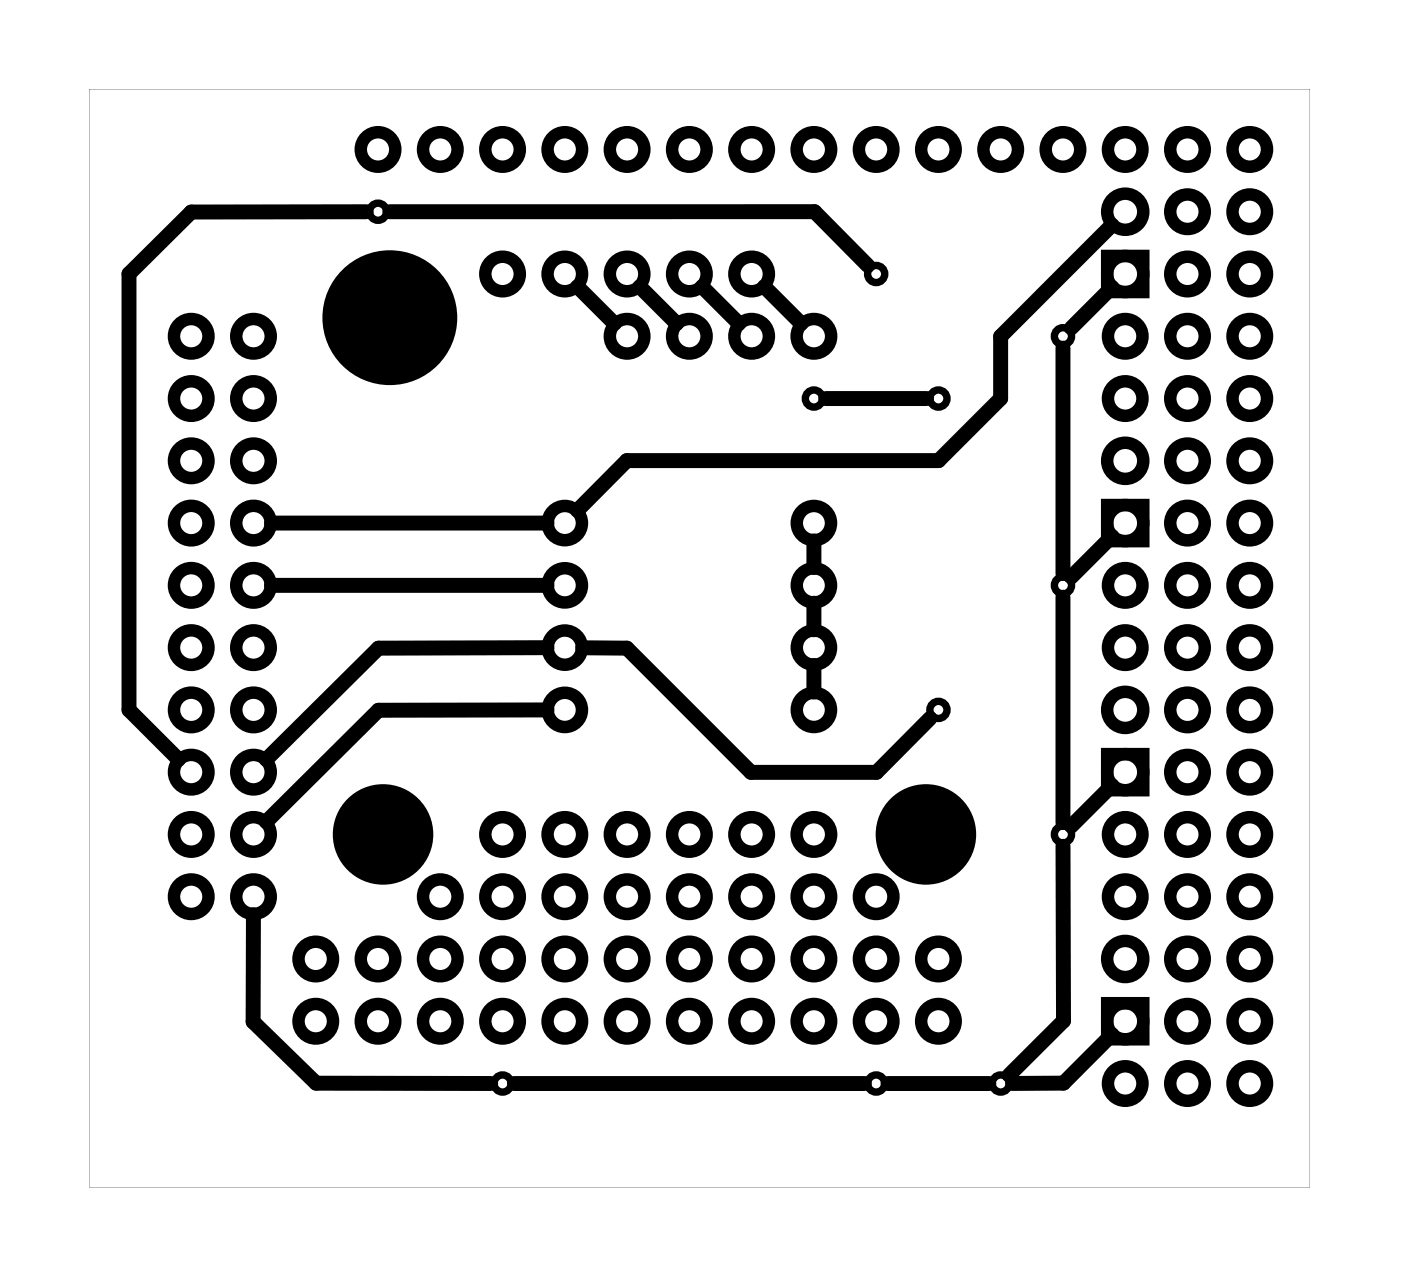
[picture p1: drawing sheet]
<svg xmlns="http://www.w3.org/2000/svg" width="57mm" height="52mm" viewBox="0 0 57 52" stroke-linecap="round" stroke-linejoin="round" font-family="sans-serif">
<path d="M3.6 3.6v44.8h49.8v-44.8zM3.6 3.6h49.8v44.8h-49.8z" fill="#000"/>
<g fill="none" stroke="#000" stroke-width=".3">
<circle cx="15.4" cy="8.6" r=".35"/>
<circle cx="33.2" cy="16.3" r=".35"/>
<circle cx="35.7" cy="11.2" r=".35"/>
<circle cx="38.3" cy="16.3" r=".35"/>
<circle cx="43.4" cy="13.7" r=".35"/>
<circle cx="38.3" cy="29" r=".35"/>
<circle cx="43.4" cy="23.9" r=".35"/>
<circle cx="43.4" cy="34" r=".35"/>
<circle cx="20.5" cy="44.2" r=".35"/>
<circle cx="35.7" cy="44.2" r=".35"/>
<circle cx="40.8" cy="44.2" r=".35"/>
</g>
<g fill="#000">
<circle cx="15.9" cy="13" r="2.75"/>
<circle cx="15.6" cy="34" r="2.05"/>
<circle cx="37.8" cy="34" r="2.05"/>
</g>
<g fill="none" stroke="#000" stroke-width=".51">
<path d="M45.2 10.4h1.4v1.5h-1.4zM45.2 30.8h1.4v1.4h-1.4zM45.2 20.6h1.4v1.5h-1.4zM45.2 40.9h1.4v1.5h-1.4z"/>
<circle cx="7.8" cy="16.3" r=".7"/>
<circle cx="7.8" cy="13.7" r=".7"/>
<circle cx="7.8" cy="18.8" r=".7"/>
<circle cx="10.3" cy="13.7" r=".7"/>
<circle cx="10.3" cy="16.3" r=".7"/>
<circle cx="10.3" cy="18.8" r=".7"/>
<circle cx="15.4" cy="6.1" r=".7"/>
<circle cx="18" cy="6.1" r=".7"/>
<circle cx="20.5" cy="6.1" r=".7"/>
<circle cx="20.5" cy="11.2" r=".7"/>
<circle cx="23" cy="6.1" r=".7"/>
<circle cx="23" cy="11.2" r=".7"/>
<circle cx="25.6" cy="11.2" r=".7"/>
<circle cx="25.6" cy="13.7" r=".7"/>
<circle cx="25.6" cy="6.1" r=".7"/>
<circle cx="28.1" cy="13.7" r=".7"/>
<circle cx="28.1" cy="11.2" r=".7"/>
<circle cx="28.1" cy="6.1" r=".7"/>
<circle cx="30.7" cy="11.2" r=".7"/>
<circle cx="30.7" cy="13.7" r=".7"/>
<circle cx="30.7" cy="6.1" r=".7"/>
<circle cx="33.2" cy="6.1" r=".7"/>
<circle cx="33.2" cy="13.7" r=".7"/>
<circle cx="35.7" cy="6.1" r=".7"/>
<circle cx="38.3" cy="6.1" r=".7"/>
<circle cx="40.8" cy="6.1" r=".7"/>
<circle cx="43.4" cy="6.1" r=".7"/>
<circle cx="45.9" cy="6.1" r=".7"/>
<circle cx="45.9" cy="16.3" r=".7"/>
<circle cx="45.9" cy="13.7" r=".7"/>
<circle cx="45.9" cy="8.6" r=".74"/>
<circle cx="45.9" cy="18.8" r=".74"/>
<circle cx="45.9" cy="11.2" r=".74"/>
<circle cx="48.4" cy="13.7" r=".7"/>
<circle cx="48.4" cy="8.6" r=".7"/>
<circle cx="48.4" cy="6.1" r=".7"/>
<circle cx="48.4" cy="18.8" r=".7"/>
<circle cx="48.4" cy="11.2" r=".7"/>
<circle cx="48.4" cy="16.3" r=".7"/>
<circle cx="51" cy="18.8" r=".7"/>
<circle cx="51" cy="8.6" r=".7"/>
<circle cx="51" cy="13.7" r=".7"/>
<circle cx="51" cy="6.1" r=".7"/>
<circle cx="51" cy="16.3" r=".7"/>
<circle cx="51" cy="11.2" r=".7"/>
<circle cx="7.8" cy="31.5" r=".7"/>
<circle cx="7.8" cy="29" r=".7"/>
<circle cx="7.8" cy="23.9" r=".7"/>
<circle cx="7.8" cy="26.4" r=".7"/>
<circle cx="7.8" cy="21.3" r=".7"/>
<circle cx="7.8" cy="34" r=".7"/>
<circle cx="7.8" cy="36.6" r=".7"/>
<circle cx="10.3" cy="21.3" r=".7"/>
<circle cx="10.3" cy="29" r=".7"/>
<circle cx="10.3" cy="34" r=".7"/>
<circle cx="10.3" cy="31.5" r=".7"/>
<circle cx="10.3" cy="23.9" r=".7"/>
<circle cx="10.3" cy="26.4" r=".7"/>
<circle cx="10.3" cy="36.6" r=".7"/>
<circle cx="12.9" cy="39.1" r=".7"/>
<circle cx="15.4" cy="39.1" r=".7"/>
<circle cx="18" cy="39.1" r=".7"/>
<circle cx="18" cy="36.6" r=".7"/>
<circle cx="20.5" cy="34" r=".7"/>
<circle cx="20.5" cy="36.6" r=".7"/>
<circle cx="20.5" cy="39.1" r=".7"/>
<circle cx="23" cy="36.6" r=".7"/>
<circle cx="23" cy="34" r=".7"/>
<circle cx="23" cy="39.1" r=".7"/>
<circle cx="23" cy="23.9" r=".7"/>
<circle cx="23" cy="26.4" r=".7"/>
<circle cx="23" cy="21.3" r=".7"/>
<circle cx="23" cy="29" r=".7"/>
<circle cx="25.6" cy="39.1" r=".7"/>
<circle cx="25.6" cy="36.6" r=".7"/>
<circle cx="25.6" cy="34" r=".7"/>
<circle cx="28.1" cy="34" r=".7"/>
<circle cx="28.1" cy="39.1" r=".7"/>
<circle cx="28.1" cy="36.6" r=".7"/>
<circle cx="30.7" cy="36.6" r=".7"/>
<circle cx="30.7" cy="34" r=".7"/>
<circle cx="30.7" cy="39.1" r=".7"/>
<circle cx="33.2" cy="34" r=".7"/>
<circle cx="33.2" cy="36.6" r=".7"/>
<circle cx="33.2" cy="39.1" r=".7"/>
<circle cx="33.2" cy="26.4" r=".7"/>
<circle cx="33.2" cy="23.9" r=".7"/>
<circle cx="33.2" cy="21.3" r=".7"/>
<circle cx="33.2" cy="29" r=".7"/>
<circle cx="35.7" cy="39.1" r=".7"/>
<circle cx="35.7" cy="36.6" r=".7"/>
<circle cx="38.3" cy="39.1" r=".7"/>
<circle cx="45.9" cy="23.9" r=".7"/>
<circle cx="45.9" cy="34" r=".7"/>
<circle cx="45.9" cy="26.4" r=".7"/>
<circle cx="45.9" cy="36.6" r=".7"/>
<circle cx="45.9" cy="29" r=".74"/>
<circle cx="45.9" cy="39.1" r=".74"/>
<circle cx="45.9" cy="21.3" r=".74"/>
<circle cx="45.9" cy="31.5" r=".74"/>
<circle cx="48.4" cy="21.3" r=".7"/>
<circle cx="48.4" cy="26.4" r=".7"/>
<circle cx="48.4" cy="34" r=".7"/>
<circle cx="48.4" cy="31.5" r=".7"/>
<circle cx="48.4" cy="23.9" r=".7"/>
<circle cx="48.4" cy="29" r=".7"/>
<circle cx="48.4" cy="36.6" r=".7"/>
<circle cx="48.4" cy="39.1" r=".7"/>
<circle cx="51" cy="21.3" r=".7"/>
<circle cx="51" cy="34" r=".7"/>
<circle cx="51" cy="36.6" r=".7"/>
<circle cx="51" cy="31.5" r=".7"/>
<circle cx="51" cy="26.4" r=".7"/>
<circle cx="51" cy="23.9" r=".7"/>
<circle cx="51" cy="29" r=".7"/>
<circle cx="51" cy="39.1" r=".7"/>
<circle cx="12.9" cy="41.7" r=".7"/>
<circle cx="15.4" cy="41.7" r=".7"/>
<circle cx="18" cy="41.7" r=".7"/>
<circle cx="20.5" cy="41.7" r=".7"/>
<circle cx="23" cy="41.7" r=".7"/>
<circle cx="25.6" cy="41.7" r=".7"/>
<circle cx="28.1" cy="41.7" r=".7"/>
<circle cx="30.7" cy="41.7" r=".7"/>
<circle cx="33.2" cy="41.7" r=".7"/>
<circle cx="35.7" cy="41.7" r=".7"/>
<circle cx="38.3" cy="41.7" r=".7"/>
<circle cx="45.9" cy="44.2" r=".7"/>
<circle cx="45.9" cy="41.7" r=".74"/>
<circle cx="48.4" cy="44.2" r=".7"/>
<circle cx="48.4" cy="41.7" r=".7"/>
<circle cx="51" cy="44.2" r=".7"/>
<circle cx="51" cy="41.7" r=".7"/>
</g>
<g fill="none" stroke="#000" stroke-width=".61">
<path d="M14.9 8.6h-7.1l-2.5 2.6v17.8l2 2M15.9 8.6h17.3l2.2 2.2M23.6 11.7l1.5 1.5M26.1 11.7l1.5 1.5M28.6 11.7l1.5 1.5M31.2 11.7l1.5 1.5M33.7 16.3h4.1M43.4 14.2v9.2M45.4 11.7l-1.7 1.7M45.4 9.2l-4.6 4.5v2.6l-2.5 2.5h-12.7l-2 2M10.3 37.3v4.4l2.6 2.5h7.1M22.3 26.4h-6.9l-4.5 4.6"/>
<path d="M22.3 29h-6.9l-4.5 4.5M22.3 21.3h-11.2M22.3 23.9h-11.2M23.8 26.4h1.8l5 5.1h5.2l2.1-2.2M33.2 22.1v1M33.2 24.6v1.1M33.2 27.1v1.1M43.4 24.4v9.2M43.4 34.5v7.1l-2.2 2.3M45.4 32l-1.7 1.7M45.4 21.9l-1.7 1.6M21 44.2h14.3"/>
<path d="M36.2 44.2h4.1M45.4 42.2l-2 2h-2.1"/>
</g>
</svg>
